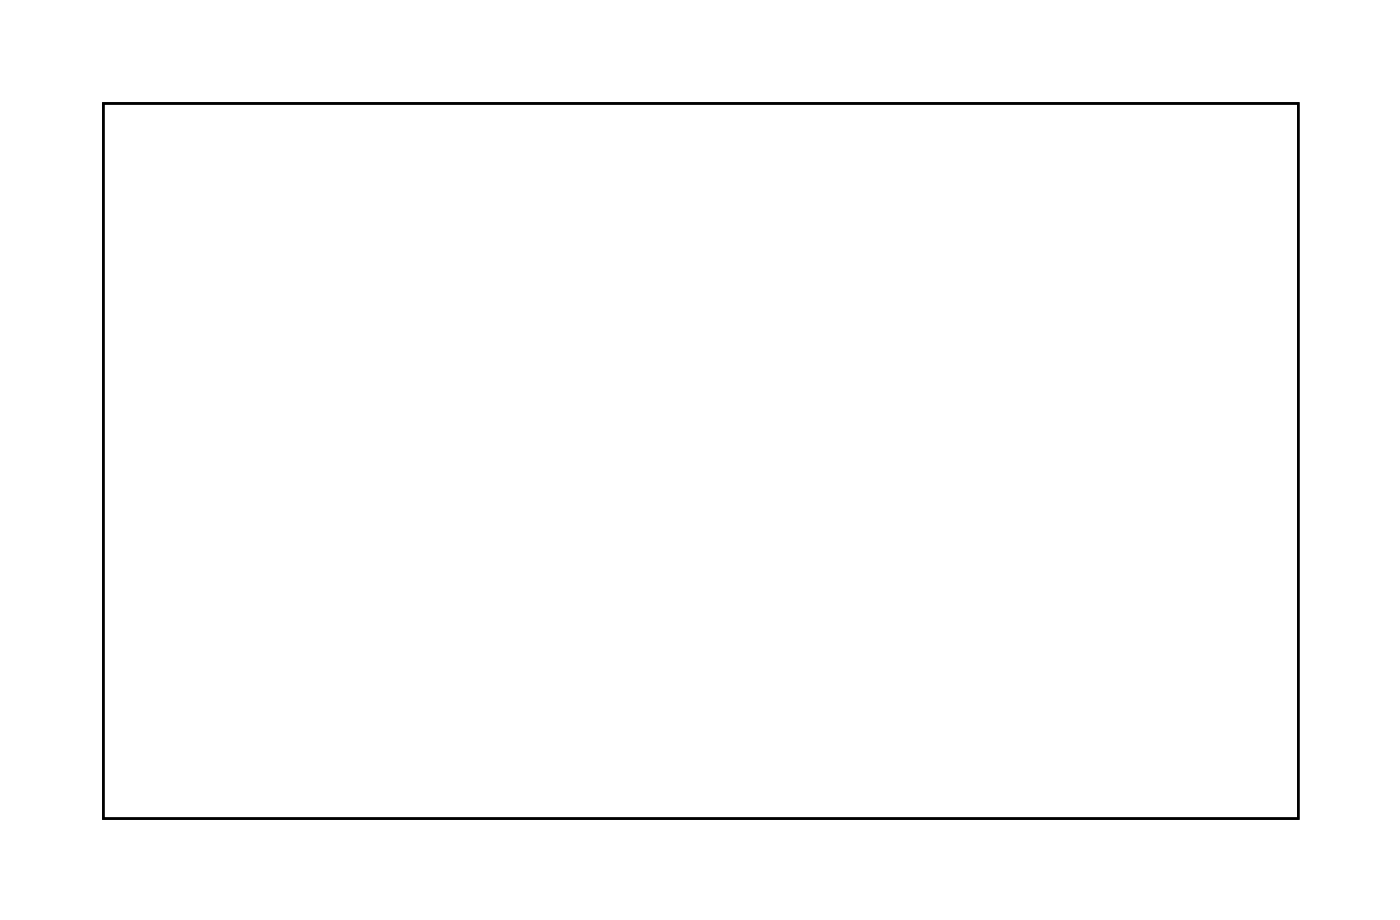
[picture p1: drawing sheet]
<svg xmlns="http://www.w3.org/2000/svg" width="116mm" height="76mm" viewBox="0 0 116 76" stroke-linecap="round" stroke-linejoin="round" font-family="sans-serif">
<path d="M8.6 8.6h99v59.2h-99z" fill="none" stroke="#000" stroke-width=".2"/>
<path d="M8.6 8.6h99v59.2h-99z" fill="none" stroke="#000" stroke-width=".08"/>
<circle cx="16.1" cy="57.3" r=".35" fill="#fff"/>
<circle cx="16.1" cy="57.3" r=".35" fill="none" stroke="#fff" stroke-width=".55"/>
<circle cx="61.8" cy="19.2" r=".35" fill="#fff"/>
<circle cx="61.8" cy="19.2" r=".35" fill="none" stroke="#fff" stroke-width=".55"/>
<circle cx="74.5" cy="57.3" r=".75" fill="#fff"/>
<circle cx="74.5" cy="57.3" r=".75" fill="none" stroke="#fff" stroke-width=".75" stroke-linecap="butt"/>
<circle cx="77.1" cy="52.2" r=".7" fill="#fff"/>
<circle cx="77.1" cy="52.2" r=".7" fill="none" stroke="#fff" stroke-width=".76" stroke-linecap="butt"/>
<circle cx="69.9" cy="45" r=".7" fill="#fff"/>
<circle cx="69.9" cy="45" r=".7" fill="none" stroke="#fff" stroke-width=".76" stroke-linecap="butt"/>
<circle cx="74.5" cy="62.4" r=".74" fill="#fff"/>
<circle cx="74.5" cy="62.4" r=".74" fill="none" stroke="#fff" stroke-width=".76" stroke-linecap="butt"/>
<circle cx="77.1" cy="62.4" r=".74" fill="#fff"/>
<circle cx="77.1" cy="62.4" r=".74" fill="none" stroke="#fff" stroke-width=".76" stroke-linecap="butt"/>
<circle cx="41.5" cy="57.3" r=".75" fill="#fff"/>
<circle cx="41.5" cy="57.3" r=".75" fill="none" stroke="#fff" stroke-width=".76" stroke-linecap="butt"/>
<circle cx="44.1" cy="57.3" r=".75" fill="#fff"/>
<circle cx="44.1" cy="57.3" r=".75" fill="none" stroke="#fff" stroke-width=".76" stroke-linecap="butt"/>
<circle cx="46.6" cy="57.3" r=".75" fill="#fff"/>
<circle cx="46.6" cy="57.3" r=".75" fill="none" stroke="#fff" stroke-width=".76" stroke-linecap="butt"/>
<circle cx="49.1" cy="57.3" r=".75" fill="#fff"/>
<circle cx="49.1" cy="57.3" r=".75" fill="none" stroke="#fff" stroke-width=".76" stroke-linecap="butt"/>
<circle cx="51.7" cy="57.3" r=".75" fill="#fff"/>
<circle cx="51.7" cy="57.3" r=".75" fill="none" stroke="#fff" stroke-width=".76" stroke-linecap="butt"/>
<circle cx="54.2" cy="57.3" r=".75" fill="#fff"/>
<circle cx="54.2" cy="57.3" r=".75" fill="none" stroke="#fff" stroke-width=".76" stroke-linecap="butt"/>
<circle cx="69.5" cy="57.3" r=".75" fill="#fff"/>
<circle cx="69.5" cy="57.3" r=".75" fill="none" stroke="#fff" stroke-width=".76" stroke-linecap="butt"/>
<circle cx="66.9" cy="57.3" r=".75" fill="#fff"/>
<circle cx="66.9" cy="57.3" r=".75" fill="none" stroke="#fff" stroke-width=".76" stroke-linecap="butt"/>
<circle cx="64.4" cy="57.3" r=".75" fill="#fff"/>
<circle cx="64.4" cy="57.3" r=".75" fill="none" stroke="#fff" stroke-width=".76" stroke-linecap="butt"/>
<circle cx="59.3" cy="57.3" r=".75" fill="#fff"/>
<circle cx="59.3" cy="57.3" r=".75" fill="none" stroke="#fff" stroke-width=".76" stroke-linecap="butt"/>
<circle cx="92.3" cy="57.3" r=".75" fill="#fff"/>
<circle cx="92.3" cy="57.3" r=".75" fill="none" stroke="#fff" stroke-width=".76" stroke-linecap="butt"/>
<circle cx="89.8" cy="57.3" r=".75" fill="#fff"/>
<circle cx="89.8" cy="57.3" r=".75" fill="none" stroke="#fff" stroke-width=".76" stroke-linecap="butt"/>
<circle cx="87.2" cy="57.3" r=".75" fill="#fff"/>
<circle cx="87.2" cy="57.3" r=".75" fill="none" stroke="#fff" stroke-width=".76" stroke-linecap="butt"/>
<circle cx="84.7" cy="57.3" r=".75" fill="#fff"/>
<circle cx="84.7" cy="57.3" r=".75" fill="none" stroke="#fff" stroke-width=".76" stroke-linecap="butt"/>
<circle cx="61.8" cy="57.3" r=".75" fill="#fff"/>
<circle cx="61.8" cy="57.3" r=".75" fill="none" stroke="#fff" stroke-width=".76" stroke-linecap="butt"/>
<circle cx="72" cy="57.3" r=".75" fill="#fff"/>
<circle cx="72" cy="57.3" r=".75" fill="none" stroke="#fff" stroke-width=".76" stroke-linecap="butt"/>
<circle cx="41.5" cy="62.4" r=".72" fill="#fff"/>
<circle cx="41.5" cy="62.4" r=".72" fill="none" stroke="#fff" stroke-width=".69" stroke-linecap="butt"/>
<circle cx="44.1" cy="62.4" r=".72" fill="#fff"/>
<circle cx="44.1" cy="62.4" r=".72" fill="none" stroke="#fff" stroke-width=".69" stroke-linecap="butt"/>
<circle cx="46.6" cy="62.4" r=".72" fill="#fff"/>
<circle cx="46.6" cy="62.4" r=".72" fill="none" stroke="#fff" stroke-width=".69" stroke-linecap="butt"/>
<circle cx="49.1" cy="62.4" r=".72" fill="#fff"/>
<circle cx="49.1" cy="62.4" r=".72" fill="none" stroke="#fff" stroke-width=".69" stroke-linecap="butt"/>
<circle cx="51.7" cy="62.4" r=".72" fill="#fff"/>
<circle cx="51.7" cy="62.4" r=".72" fill="none" stroke="#fff" stroke-width=".69" stroke-linecap="butt"/>
<circle cx="54.2" cy="62.4" r=".72" fill="#fff"/>
<circle cx="54.2" cy="62.4" r=".72" fill="none" stroke="#fff" stroke-width=".69" stroke-linecap="butt"/>
<circle cx="59.3" cy="62.4" r=".72" fill="#fff"/>
<circle cx="59.3" cy="62.4" r=".72" fill="none" stroke="#fff" stroke-width=".69" stroke-linecap="butt"/>
<circle cx="61.8" cy="62.4" r=".72" fill="#fff"/>
<circle cx="61.8" cy="62.4" r=".72" fill="none" stroke="#fff" stroke-width=".69" stroke-linecap="butt"/>
<circle cx="64.4" cy="62.4" r=".72" fill="#fff"/>
<circle cx="64.4" cy="62.4" r=".72" fill="none" stroke="#fff" stroke-width=".69" stroke-linecap="butt"/>
<circle cx="66.9" cy="62.4" r=".72" fill="#fff"/>
<circle cx="66.9" cy="62.4" r=".72" fill="none" stroke="#fff" stroke-width=".69" stroke-linecap="butt"/>
<circle cx="69.5" cy="62.4" r=".72" fill="#fff"/>
<circle cx="69.5" cy="62.4" r=".72" fill="none" stroke="#fff" stroke-width=".69" stroke-linecap="butt"/>
<circle cx="72" cy="62.4" r=".72" fill="#fff"/>
<circle cx="72" cy="62.4" r=".72" fill="none" stroke="#fff" stroke-width=".69" stroke-linecap="butt"/>
<circle cx="59.3" cy="52.2" r=".74" fill="#fff"/>
<circle cx="59.3" cy="52.2" r=".74" fill="none" stroke="#fff" stroke-width=".76" stroke-linecap="butt"/>
<circle cx="61.8" cy="52.2" r=".74" fill="#fff"/>
<circle cx="61.8" cy="52.2" r=".74" fill="none" stroke="#fff" stroke-width=".76" stroke-linecap="butt"/>
<circle cx="51.7" cy="52.2" r=".74" fill="#fff"/>
<circle cx="51.7" cy="52.2" r=".74" fill="none" stroke="#fff" stroke-width=".76" stroke-linecap="butt"/>
<circle cx="54.2" cy="52.2" r=".74" fill="#fff"/>
<circle cx="54.2" cy="52.2" r=".74" fill="none" stroke="#fff" stroke-width=".76" stroke-linecap="butt"/>
<circle cx="36.4" cy="52.2" r=".74" fill="#fff"/>
<circle cx="36.4" cy="52.2" r=".74" fill="none" stroke="#fff" stroke-width=".76" stroke-linecap="butt"/>
<circle cx="39" cy="52.2" r=".74" fill="#fff"/>
<circle cx="39" cy="52.2" r=".74" fill="none" stroke="#fff" stroke-width=".76" stroke-linecap="butt"/>
<circle cx="46.6" cy="31.9" r=".74" fill="#fff"/>
<circle cx="46.6" cy="31.9" r=".74" fill="none" stroke="#fff" stroke-width=".76" stroke-linecap="butt"/>
<circle cx="46.6" cy="29.4" r=".74" fill="#fff"/>
<circle cx="46.6" cy="29.4" r=".74" fill="none" stroke="#fff" stroke-width=".76" stroke-linecap="butt"/>
<circle cx="28.8" cy="52.2" r=".74" fill="#fff"/>
<circle cx="28.8" cy="52.2" r=".74" fill="none" stroke="#fff" stroke-width=".76" stroke-linecap="butt"/>
<circle cx="31.4" cy="52.2" r=".74" fill="#fff"/>
<circle cx="31.4" cy="52.2" r=".74" fill="none" stroke="#fff" stroke-width=".76" stroke-linecap="butt"/>
<circle cx="21.2" cy="52.2" r=".74" fill="#fff"/>
<circle cx="21.2" cy="52.2" r=".74" fill="none" stroke="#fff" stroke-width=".76" stroke-linecap="butt"/>
<circle cx="23.7" cy="52.2" r=".74" fill="#fff"/>
<circle cx="23.7" cy="52.2" r=".74" fill="none" stroke="#fff" stroke-width=".76" stroke-linecap="butt"/>
<circle cx="13.6" cy="52.2" r=".74" fill="#fff"/>
<circle cx="13.6" cy="52.2" r=".74" fill="none" stroke="#fff" stroke-width=".76" stroke-linecap="butt"/>
<circle cx="16.1" cy="52.2" r=".74" fill="#fff"/>
<circle cx="16.1" cy="52.2" r=".74" fill="none" stroke="#fff" stroke-width=".76" stroke-linecap="butt"/>
<circle cx="59.3" cy="42.1" r=".74" fill="#fff"/>
<circle cx="59.3" cy="42.1" r=".74" fill="none" stroke="#fff" stroke-width=".76" stroke-linecap="butt"/>
<circle cx="61.8" cy="42.1" r=".74" fill="#fff"/>
<circle cx="61.8" cy="42.1" r=".74" fill="none" stroke="#fff" stroke-width=".76" stroke-linecap="butt"/>
<circle cx="64.4" cy="42.1" r=".74" fill="#fff"/>
<circle cx="64.4" cy="42.1" r=".74" fill="none" stroke="#fff" stroke-width=".76" stroke-linecap="butt"/>
<circle cx="66.9" cy="42.1" r=".74" fill="#fff"/>
<circle cx="66.9" cy="42.1" r=".74" fill="none" stroke="#fff" stroke-width=".76" stroke-linecap="butt"/>
<circle cx="69.5" cy="42.1" r=".74" fill="#fff"/>
<circle cx="69.5" cy="42.1" r=".74" fill="none" stroke="#fff" stroke-width=".76" stroke-linecap="butt"/>
<circle cx="72" cy="42.1" r=".74" fill="#fff"/>
<circle cx="72" cy="42.1" r=".74" fill="none" stroke="#fff" stroke-width=".76" stroke-linecap="butt"/>
<circle cx="54.2" cy="37" r=".35" fill="#fff"/>
<circle cx="54.2" cy="37" r=".35" fill="none" stroke="#fff" stroke-width=".55"/>
<circle cx="54.2" cy="31.9" r=".35" fill="#fff"/>
<circle cx="54.2" cy="31.9" r=".35" fill="none" stroke="#fff" stroke-width=".55"/>
<circle cx="82.2" cy="62.4" r=".74" fill="#fff"/>
<circle cx="82.2" cy="62.4" r=".74" fill="none" stroke="#fff" stroke-width=".76" stroke-linecap="butt"/>
<circle cx="84.7" cy="62.4" r=".74" fill="#fff"/>
<circle cx="84.7" cy="62.4" r=".74" fill="none" stroke="#fff" stroke-width=".76" stroke-linecap="butt"/>
<circle cx="87.2" cy="62.4" r=".74" fill="#fff"/>
<circle cx="87.2" cy="62.4" r=".74" fill="none" stroke="#fff" stroke-width=".76" stroke-linecap="butt"/>
<circle cx="89.8" cy="62.4" r=".74" fill="#fff"/>
<circle cx="89.8" cy="62.4" r=".74" fill="none" stroke="#fff" stroke-width=".76" stroke-linecap="butt"/>
<circle cx="92.3" cy="62.4" r=".74" fill="#fff"/>
<circle cx="92.3" cy="62.4" r=".74" fill="none" stroke="#fff" stroke-width=".76" stroke-linecap="butt"/>
<circle cx="94.9" cy="62.4" r=".74" fill="#fff"/>
<circle cx="94.9" cy="62.4" r=".74" fill="none" stroke="#fff" stroke-width=".76" stroke-linecap="butt"/>
<circle cx="97.4" cy="62.4" r=".74" fill="#fff"/>
<circle cx="97.4" cy="62.4" r=".74" fill="none" stroke="#fff" stroke-width=".76" stroke-linecap="butt"/>
<circle cx="99.9" cy="62.4" r=".74" fill="#fff"/>
<circle cx="99.9" cy="62.4" r=".74" fill="none" stroke="#fff" stroke-width=".76" stroke-linecap="butt"/>
<circle cx="102.4" cy="14.2" r=".74" fill="#fff"/>
<circle cx="102.4" cy="14.2" r=".74" fill="none" stroke="#fff" stroke-width=".76" stroke-linecap="butt"/>
<circle cx="102.4" cy="16.7" r=".74" fill="#fff"/>
<circle cx="102.4" cy="16.7" r=".74" fill="none" stroke="#fff" stroke-width=".76" stroke-linecap="butt"/>
<circle cx="102.4" cy="19.3" r=".74" fill="#fff"/>
<circle cx="102.4" cy="19.3" r=".74" fill="none" stroke="#fff" stroke-width=".76" stroke-linecap="butt"/>
<circle cx="102.4" cy="21.8" r=".74" fill="#fff"/>
<circle cx="102.4" cy="21.8" r=".74" fill="none" stroke="#fff" stroke-width=".76" stroke-linecap="butt"/>
<circle cx="102.4" cy="24.3" r=".74" fill="#fff"/>
<circle cx="102.4" cy="24.3" r=".74" fill="none" stroke="#fff" stroke-width=".76" stroke-linecap="butt"/>
<circle cx="102.4" cy="26.9" r=".74" fill="#fff"/>
<circle cx="102.4" cy="26.9" r=".74" fill="none" stroke="#fff" stroke-width=".76" stroke-linecap="butt"/>
<circle cx="102.4" cy="29.4" r=".74" fill="#fff"/>
<circle cx="102.4" cy="29.4" r=".74" fill="none" stroke="#fff" stroke-width=".76" stroke-linecap="butt"/>
<circle cx="102.4" cy="32" r=".74" fill="#fff"/>
<circle cx="102.4" cy="32" r=".74" fill="none" stroke="#fff" stroke-width=".76" stroke-linecap="butt"/>
<circle cx="102.4" cy="34.5" r=".74" fill="#fff"/>
<circle cx="102.4" cy="34.5" r=".74" fill="none" stroke="#fff" stroke-width=".76" stroke-linecap="butt"/>
<circle cx="102.4" cy="37" r=".74" fill="#fff"/>
<circle cx="102.4" cy="37" r=".74" fill="none" stroke="#fff" stroke-width=".76" stroke-linecap="butt"/>
<circle cx="102.4" cy="39.6" r=".74" fill="#fff"/>
<circle cx="102.4" cy="39.6" r=".74" fill="none" stroke="#fff" stroke-width=".76" stroke-linecap="butt"/>
<circle cx="102.4" cy="42.1" r=".74" fill="#fff"/>
<circle cx="102.4" cy="42.1" r=".74" fill="none" stroke="#fff" stroke-width=".76" stroke-linecap="butt"/>
<circle cx="102.4" cy="44.7" r=".74" fill="#fff"/>
<circle cx="102.4" cy="44.7" r=".74" fill="none" stroke="#fff" stroke-width=".76" stroke-linecap="butt"/>
<circle cx="102.4" cy="47.2" r=".74" fill="#fff"/>
<circle cx="102.4" cy="47.2" r=".74" fill="none" stroke="#fff" stroke-width=".76" stroke-linecap="butt"/>
<circle cx="102.4" cy="49.7" r=".74" fill="#fff"/>
<circle cx="102.4" cy="49.7" r=".74" fill="none" stroke="#fff" stroke-width=".76" stroke-linecap="butt"/>
<circle cx="102.4" cy="52.3" r=".74" fill="#fff"/>
<circle cx="102.4" cy="52.3" r=".74" fill="none" stroke="#fff" stroke-width=".76" stroke-linecap="butt"/>
<circle cx="102.4" cy="54.8" r=".74" fill="#fff"/>
<circle cx="102.4" cy="54.8" r=".74" fill="none" stroke="#fff" stroke-width=".76" stroke-linecap="butt"/>
<circle cx="102.4" cy="57.4" r=".74" fill="#fff"/>
<circle cx="102.4" cy="57.4" r=".74" fill="none" stroke="#fff" stroke-width=".76" stroke-linecap="butt"/>
<circle cx="102.4" cy="14.2" r=".74" fill="#fff"/>
<circle cx="102.4" cy="14.2" r=".74" fill="none" stroke="#fff" stroke-width=".76" stroke-linecap="butt"/>
<circle cx="102.4" cy="16.7" r=".74" fill="#fff"/>
<circle cx="102.4" cy="16.7" r=".74" fill="none" stroke="#fff" stroke-width=".76" stroke-linecap="butt"/>
<circle cx="102.4" cy="19.3" r=".74" fill="#fff"/>
<circle cx="102.4" cy="19.3" r=".74" fill="none" stroke="#fff" stroke-width=".76" stroke-linecap="butt"/>
<circle cx="102.4" cy="21.8" r=".74" fill="#fff"/>
<circle cx="102.4" cy="21.8" r=".74" fill="none" stroke="#fff" stroke-width=".76" stroke-linecap="butt"/>
<circle cx="102.4" cy="24.3" r=".74" fill="#fff"/>
<circle cx="102.4" cy="24.3" r=".74" fill="none" stroke="#fff" stroke-width=".76" stroke-linecap="butt"/>
<circle cx="102.4" cy="26.9" r=".74" fill="#fff"/>
<circle cx="102.4" cy="26.9" r=".74" fill="none" stroke="#fff" stroke-width=".76" stroke-linecap="butt"/>
<circle cx="102.4" cy="29.4" r=".74" fill="#fff"/>
<circle cx="102.4" cy="29.4" r=".74" fill="none" stroke="#fff" stroke-width=".76" stroke-linecap="butt"/>
<circle cx="102.4" cy="32" r=".74" fill="#fff"/>
<circle cx="102.4" cy="32" r=".74" fill="none" stroke="#fff" stroke-width=".76" stroke-linecap="butt"/>
<circle cx="102.4" cy="34.5" r=".74" fill="#fff"/>
<circle cx="102.4" cy="34.5" r=".74" fill="none" stroke="#fff" stroke-width=".76" stroke-linecap="butt"/>
<circle cx="102.4" cy="37" r=".74" fill="#fff"/>
<circle cx="102.4" cy="37" r=".74" fill="none" stroke="#fff" stroke-width=".76" stroke-linecap="butt"/>
<circle cx="102.4" cy="39.6" r=".74" fill="#fff"/>
<circle cx="102.4" cy="39.6" r=".74" fill="none" stroke="#fff" stroke-width=".76" stroke-linecap="butt"/>
<circle cx="102.4" cy="42.1" r=".74" fill="#fff"/>
<circle cx="102.4" cy="42.1" r=".74" fill="none" stroke="#fff" stroke-width=".76" stroke-linecap="butt"/>
<circle cx="102.4" cy="44.7" r=".74" fill="#fff"/>
<circle cx="102.4" cy="44.7" r=".74" fill="none" stroke="#fff" stroke-width=".76" stroke-linecap="butt"/>
<circle cx="102.4" cy="47.2" r=".74" fill="#fff"/>
<circle cx="102.4" cy="47.2" r=".74" fill="none" stroke="#fff" stroke-width=".76" stroke-linecap="butt"/>
<circle cx="102.4" cy="49.7" r=".74" fill="#fff"/>
<circle cx="102.4" cy="49.7" r=".74" fill="none" stroke="#fff" stroke-width=".76" stroke-linecap="butt"/>
<circle cx="102.4" cy="52.3" r=".74" fill="#fff"/>
<circle cx="102.4" cy="52.3" r=".74" fill="none" stroke="#fff" stroke-width=".76" stroke-linecap="butt"/>
<circle cx="102.4" cy="54.8" r=".74" fill="#fff"/>
<circle cx="102.4" cy="54.8" r=".74" fill="none" stroke="#fff" stroke-width=".76" stroke-linecap="butt"/>
<circle cx="102.4" cy="57.4" r=".74" fill="#fff"/>
<circle cx="102.4" cy="57.4" r=".74" fill="none" stroke="#fff" stroke-width=".76" stroke-linecap="butt"/>
<circle cx="105" cy="57.4" r=".74" fill="#fff"/>
<circle cx="105" cy="57.4" r=".74" fill="none" stroke="#fff" stroke-width=".76" stroke-linecap="butt"/>
<circle cx="105" cy="54.8" r=".74" fill="#fff"/>
<circle cx="105" cy="54.8" r=".74" fill="none" stroke="#fff" stroke-width=".76" stroke-linecap="butt"/>
<circle cx="105" cy="52.3" r=".74" fill="#fff"/>
<circle cx="105" cy="52.3" r=".74" fill="none" stroke="#fff" stroke-width=".76" stroke-linecap="butt"/>
<circle cx="105" cy="49.7" r=".74" fill="#fff"/>
<circle cx="105" cy="49.7" r=".74" fill="none" stroke="#fff" stroke-width=".76" stroke-linecap="butt"/>
<circle cx="105" cy="47.2" r=".74" fill="#fff"/>
<circle cx="105" cy="47.2" r=".74" fill="none" stroke="#fff" stroke-width=".76" stroke-linecap="butt"/>
<circle cx="105" cy="44.7" r=".74" fill="#fff"/>
<circle cx="105" cy="44.7" r=".74" fill="none" stroke="#fff" stroke-width=".76" stroke-linecap="butt"/>
<circle cx="105" cy="42.1" r=".74" fill="#fff"/>
<circle cx="105" cy="42.1" r=".74" fill="none" stroke="#fff" stroke-width=".76" stroke-linecap="butt"/>
<circle cx="105" cy="39.6" r=".74" fill="#fff"/>
<circle cx="105" cy="39.6" r=".74" fill="none" stroke="#fff" stroke-width=".76" stroke-linecap="butt"/>
<circle cx="105" cy="37" r=".74" fill="#fff"/>
<circle cx="105" cy="37" r=".74" fill="none" stroke="#fff" stroke-width=".76" stroke-linecap="butt"/>
<circle cx="105" cy="34.5" r=".74" fill="#fff"/>
<circle cx="105" cy="34.5" r=".74" fill="none" stroke="#fff" stroke-width=".76" stroke-linecap="butt"/>
<circle cx="105" cy="32" r=".74" fill="#fff"/>
<circle cx="105" cy="32" r=".74" fill="none" stroke="#fff" stroke-width=".76" stroke-linecap="butt"/>
<circle cx="105" cy="29.4" r=".74" fill="#fff"/>
<circle cx="105" cy="29.4" r=".74" fill="none" stroke="#fff" stroke-width=".76" stroke-linecap="butt"/>
<circle cx="105" cy="26.9" r=".74" fill="#fff"/>
<circle cx="105" cy="26.9" r=".74" fill="none" stroke="#fff" stroke-width=".76" stroke-linecap="butt"/>
<circle cx="105" cy="24.3" r=".74" fill="#fff"/>
<circle cx="105" cy="24.3" r=".74" fill="none" stroke="#fff" stroke-width=".76" stroke-linecap="butt"/>
<circle cx="105" cy="21.8" r=".74" fill="#fff"/>
<circle cx="105" cy="21.8" r=".74" fill="none" stroke="#fff" stroke-width=".76" stroke-linecap="butt"/>
<circle cx="105" cy="19.3" r=".74" fill="#fff"/>
<circle cx="105" cy="19.3" r=".74" fill="none" stroke="#fff" stroke-width=".76" stroke-linecap="butt"/>
<circle cx="105" cy="16.7" r=".74" fill="#fff"/>
<circle cx="105" cy="16.7" r=".74" fill="none" stroke="#fff" stroke-width=".76" stroke-linecap="butt"/>
<circle cx="105" cy="14.2" r=".74" fill="#fff"/>
<circle cx="105" cy="14.2" r=".74" fill="none" stroke="#fff" stroke-width=".76" stroke-linecap="butt"/>
<circle cx="77.1" cy="14.1" r=".74" fill="#fff"/>
<circle cx="77.1" cy="14.1" r=".74" fill="none" stroke="#fff" stroke-width=".76" stroke-linecap="butt"/>
<circle cx="79.6" cy="14.1" r=".74" fill="#fff"/>
<circle cx="79.6" cy="14.1" r=".74" fill="none" stroke="#fff" stroke-width=".76" stroke-linecap="butt"/>
<circle cx="82.2" cy="14.1" r=".74" fill="#fff"/>
<circle cx="82.2" cy="14.1" r=".74" fill="none" stroke="#fff" stroke-width=".76" stroke-linecap="butt"/>
<circle cx="84.7" cy="14.1" r=".74" fill="#fff"/>
<circle cx="84.7" cy="14.1" r=".74" fill="none" stroke="#fff" stroke-width=".76" stroke-linecap="butt"/>
<circle cx="87.2" cy="14.1" r=".74" fill="#fff"/>
<circle cx="87.2" cy="14.1" r=".74" fill="none" stroke="#fff" stroke-width=".76" stroke-linecap="butt"/>
<circle cx="89.8" cy="14.1" r=".74" fill="#fff"/>
<circle cx="89.8" cy="14.1" r=".74" fill="none" stroke="#fff" stroke-width=".76" stroke-linecap="butt"/>
<circle cx="92.3" cy="14.1" r=".74" fill="#fff"/>
<circle cx="92.3" cy="14.1" r=".74" fill="none" stroke="#fff" stroke-width=".76" stroke-linecap="butt"/>
<circle cx="94.9" cy="14.1" r=".74" fill="#fff"/>
<circle cx="94.9" cy="14.1" r=".74" fill="none" stroke="#fff" stroke-width=".76" stroke-linecap="butt"/>
<circle cx="54.2" cy="14.1" r=".74" fill="#fff"/>
<circle cx="54.2" cy="14.1" r=".74" fill="none" stroke="#fff" stroke-width=".76" stroke-linecap="butt"/>
<circle cx="56.8" cy="14.1" r=".74" fill="#fff"/>
<circle cx="56.8" cy="14.1" r=".74" fill="none" stroke="#fff" stroke-width=".76" stroke-linecap="butt"/>
<circle cx="59.3" cy="14.1" r=".74" fill="#fff"/>
<circle cx="59.3" cy="14.1" r=".74" fill="none" stroke="#fff" stroke-width=".76" stroke-linecap="butt"/>
<circle cx="61.8" cy="14.1" r=".74" fill="#fff"/>
<circle cx="61.8" cy="14.1" r=".74" fill="none" stroke="#fff" stroke-width=".76" stroke-linecap="butt"/>
<circle cx="64.4" cy="14.1" r=".74" fill="#fff"/>
<circle cx="64.4" cy="14.1" r=".74" fill="none" stroke="#fff" stroke-width=".76" stroke-linecap="butt"/>
<circle cx="66.9" cy="14.1" r=".74" fill="#fff"/>
<circle cx="66.9" cy="14.1" r=".74" fill="none" stroke="#fff" stroke-width=".76" stroke-linecap="butt"/>
<circle cx="69.5" cy="14.1" r=".74" fill="#fff"/>
<circle cx="69.5" cy="14.1" r=".74" fill="none" stroke="#fff" stroke-width=".76" stroke-linecap="butt"/>
<circle cx="72" cy="14.1" r=".74" fill="#fff"/>
<circle cx="72" cy="14.1" r=".74" fill="none" stroke="#fff" stroke-width=".76" stroke-linecap="butt"/>
<circle cx="32.4" cy="14.1" r=".74" fill="#fff"/>
<circle cx="32.4" cy="14.1" r=".74" fill="none" stroke="#fff" stroke-width=".76" stroke-linecap="butt"/>
<circle cx="34.9" cy="14.1" r=".74" fill="#fff"/>
<circle cx="34.9" cy="14.1" r=".74" fill="none" stroke="#fff" stroke-width=".76" stroke-linecap="butt"/>
<circle cx="37.5" cy="14.1" r=".74" fill="#fff"/>
<circle cx="37.5" cy="14.1" r=".74" fill="none" stroke="#fff" stroke-width=".76" stroke-linecap="butt"/>
<circle cx="40" cy="14.1" r=".74" fill="#fff"/>
<circle cx="40" cy="14.1" r=".74" fill="none" stroke="#fff" stroke-width=".76" stroke-linecap="butt"/>
<circle cx="42.5" cy="14.1" r=".74" fill="#fff"/>
<circle cx="42.5" cy="14.1" r=".74" fill="none" stroke="#fff" stroke-width=".76" stroke-linecap="butt"/>
<circle cx="45.1" cy="14.1" r=".74" fill="#fff"/>
<circle cx="45.1" cy="14.1" r=".74" fill="none" stroke="#fff" stroke-width=".76" stroke-linecap="butt"/>
<circle cx="47.6" cy="14.1" r=".74" fill="#fff"/>
<circle cx="47.6" cy="14.1" r=".74" fill="none" stroke="#fff" stroke-width=".76" stroke-linecap="butt"/>
<circle cx="50.2" cy="14.1" r=".74" fill="#fff"/>
<circle cx="50.2" cy="14.1" r=".74" fill="none" stroke="#fff" stroke-width=".76" stroke-linecap="butt"/>
<circle cx="41.5" cy="47.2" r=".35" fill="#fff"/>
<circle cx="41.5" cy="47.2" r=".35" fill="none" stroke="#fff" stroke-width=".55"/>
<circle cx="46.6" cy="47.2" r=".35" fill="#fff"/>
<circle cx="46.6" cy="47.2" r=".35" fill="none" stroke="#fff" stroke-width=".55"/>
<circle cx="59.3" cy="21.8" r=".74" fill="#fff"/>
<circle cx="59.3" cy="21.8" r=".74" fill="none" stroke="#fff" stroke-width=".76" stroke-linecap="butt"/>
<circle cx="61.8" cy="21.8" r=".74" fill="#fff"/>
<circle cx="61.8" cy="21.8" r=".74" fill="none" stroke="#fff" stroke-width=".76" stroke-linecap="butt"/>
<circle cx="64.4" cy="21.8" r=".74" fill="#fff"/>
<circle cx="64.4" cy="21.8" r=".74" fill="none" stroke="#fff" stroke-width=".76" stroke-linecap="butt"/>
<circle cx="66.9" cy="21.8" r=".74" fill="#fff"/>
<circle cx="66.9" cy="21.8" r=".74" fill="none" stroke="#fff" stroke-width=".76" stroke-linecap="butt"/>
<circle cx="69.5" cy="21.8" r=".74" fill="#fff"/>
<circle cx="69.5" cy="21.8" r=".74" fill="none" stroke="#fff" stroke-width=".76" stroke-linecap="butt"/>
<circle cx="72" cy="21.8" r=".74" fill="#fff"/>
<circle cx="72" cy="21.8" r=".74" fill="none" stroke="#fff" stroke-width=".76" stroke-linecap="butt"/>
<path d="M33.2 41.4h1.4v1.4h-1.4z" fill="#fff"/>
<path d="M33.2 41.4h1.4v1.4h-1.4z" fill="none" stroke="#fff" stroke-width=".76" stroke-linecap="butt"/>
<circle cx="33.9" cy="42.1" r=".7" fill="#fff"/>
<circle cx="33.9" cy="42.1" r=".7" fill="none" stroke="#fff" stroke-width=".76" stroke-linecap="butt"/>
<circle cx="33.9" cy="34.5" r=".7" fill="#fff"/>
<circle cx="33.9" cy="34.5" r=".7" fill="none" stroke="#fff" stroke-width=".76" stroke-linecap="butt"/>
<circle cx="36.4" cy="42.1" r=".7" fill="#fff"/>
<circle cx="36.4" cy="42.1" r=".7" fill="none" stroke="#fff" stroke-width=".76" stroke-linecap="butt"/>
<circle cx="36.4" cy="34.5" r=".7" fill="#fff"/>
<circle cx="36.4" cy="34.5" r=".7" fill="none" stroke="#fff" stroke-width=".76" stroke-linecap="butt"/>
<circle cx="39" cy="42.1" r=".7" fill="#fff"/>
<circle cx="39" cy="42.1" r=".7" fill="none" stroke="#fff" stroke-width=".76" stroke-linecap="butt"/>
<circle cx="39" cy="34.5" r=".7" fill="#fff"/>
<circle cx="39" cy="34.5" r=".7" fill="none" stroke="#fff" stroke-width=".76" stroke-linecap="butt"/>
<circle cx="41.5" cy="42.1" r=".7" fill="#fff"/>
<circle cx="41.5" cy="42.1" r=".7" fill="none" stroke="#fff" stroke-width=".76" stroke-linecap="butt"/>
<circle cx="41.5" cy="34.5" r=".7" fill="#fff"/>
<circle cx="41.5" cy="34.5" r=".7" fill="none" stroke="#fff" stroke-width=".76" stroke-linecap="butt"/>
<circle cx="44.1" cy="42.1" r=".7" fill="#fff"/>
<circle cx="44.1" cy="42.1" r=".7" fill="none" stroke="#fff" stroke-width=".76" stroke-linecap="butt"/>
<circle cx="44.1" cy="34.5" r=".7" fill="#fff"/>
<circle cx="44.1" cy="34.5" r=".7" fill="none" stroke="#fff" stroke-width=".76" stroke-linecap="butt"/>
<circle cx="46.6" cy="42.1" r=".7" fill="#fff"/>
<circle cx="46.6" cy="42.1" r=".7" fill="none" stroke="#fff" stroke-width=".76" stroke-linecap="butt"/>
<circle cx="46.6" cy="34.5" r=".7" fill="#fff"/>
<circle cx="46.6" cy="34.5" r=".7" fill="none" stroke="#fff" stroke-width=".76" stroke-linecap="butt"/>
<circle cx="49.1" cy="42.1" r=".7" fill="#fff"/>
<circle cx="49.1" cy="42.1" r=".7" fill="none" stroke="#fff" stroke-width=".76" stroke-linecap="butt"/>
<circle cx="49.1" cy="34.5" r=".7" fill="#fff"/>
<circle cx="49.1" cy="34.5" r=".7" fill="none" stroke="#fff" stroke-width=".76" stroke-linecap="butt"/>
<circle cx="51.7" cy="42.1" r=".7" fill="#fff"/>
<circle cx="51.7" cy="42.1" r=".7" fill="none" stroke="#fff" stroke-width=".76" stroke-linecap="butt"/>
<circle cx="51.7" cy="34.5" r=".7" fill="#fff"/>
<circle cx="51.7" cy="34.5" r=".7" fill="none" stroke="#fff" stroke-width=".76" stroke-linecap="butt"/>
<path d="M33.2 26.1h1.4v1.4h-1.4z" fill="#fff"/>
<path d="M33.2 26.1h1.4v1.4h-1.4z" fill="none" stroke="#fff" stroke-width=".76" stroke-linecap="butt"/>
<circle cx="33.9" cy="26.8" r=".7" fill="#fff"/>
<circle cx="33.9" cy="26.8" r=".7" fill="none" stroke="#fff" stroke-width=".76" stroke-linecap="butt"/>
<circle cx="33.9" cy="19.2" r=".7" fill="#fff"/>
<circle cx="33.9" cy="19.2" r=".7" fill="none" stroke="#fff" stroke-width=".76" stroke-linecap="butt"/>
<circle cx="36.4" cy="26.8" r=".7" fill="#fff"/>
<circle cx="36.4" cy="26.8" r=".7" fill="none" stroke="#fff" stroke-width=".76" stroke-linecap="butt"/>
<circle cx="36.4" cy="19.2" r=".7" fill="#fff"/>
<circle cx="36.4" cy="19.2" r=".7" fill="none" stroke="#fff" stroke-width=".76" stroke-linecap="butt"/>
<circle cx="39" cy="26.8" r=".7" fill="#fff"/>
<circle cx="39" cy="26.8" r=".7" fill="none" stroke="#fff" stroke-width=".76" stroke-linecap="butt"/>
<circle cx="39" cy="19.2" r=".7" fill="#fff"/>
<circle cx="39" cy="19.2" r=".7" fill="none" stroke="#fff" stroke-width=".76" stroke-linecap="butt"/>
<circle cx="41.5" cy="26.8" r=".7" fill="#fff"/>
<circle cx="41.5" cy="26.8" r=".7" fill="none" stroke="#fff" stroke-width=".76" stroke-linecap="butt"/>
<circle cx="41.5" cy="19.2" r=".7" fill="#fff"/>
<circle cx="41.5" cy="19.2" r=".7" fill="none" stroke="#fff" stroke-width=".76" stroke-linecap="butt"/>
<circle cx="44.1" cy="26.8" r=".7" fill="#fff"/>
<circle cx="44.1" cy="26.8" r=".7" fill="none" stroke="#fff" stroke-width=".76" stroke-linecap="butt"/>
<circle cx="44.1" cy="19.2" r=".7" fill="#fff"/>
<circle cx="44.1" cy="19.2" r=".7" fill="none" stroke="#fff" stroke-width=".76" stroke-linecap="butt"/>
<circle cx="46.6" cy="26.8" r=".7" fill="#fff"/>
<circle cx="46.6" cy="26.8" r=".7" fill="none" stroke="#fff" stroke-width=".76" stroke-linecap="butt"/>
<circle cx="46.6" cy="19.2" r=".7" fill="#fff"/>
<circle cx="46.6" cy="19.2" r=".7" fill="none" stroke="#fff" stroke-width=".76" stroke-linecap="butt"/>
<circle cx="49.1" cy="26.8" r=".7" fill="#fff"/>
<circle cx="49.1" cy="26.8" r=".7" fill="none" stroke="#fff" stroke-width=".76" stroke-linecap="butt"/>
<circle cx="49.1" cy="19.2" r=".7" fill="#fff"/>
<circle cx="49.1" cy="19.2" r=".7" fill="none" stroke="#fff" stroke-width=".76" stroke-linecap="butt"/>
<circle cx="51.7" cy="26.8" r=".7" fill="#fff"/>
<circle cx="51.7" cy="26.8" r=".7" fill="none" stroke="#fff" stroke-width=".76" stroke-linecap="butt"/>
<circle cx="51.7" cy="19.2" r=".7" fill="#fff"/>
<circle cx="51.7" cy="19.2" r=".7" fill="none" stroke="#fff" stroke-width=".76" stroke-linecap="butt"/>
<circle cx="72" cy="39.5" r=".7" fill="#fff"/>
<circle cx="72" cy="39.5" r=".7" fill="none" stroke="#fff" stroke-width=".76" stroke-linecap="butt"/>
<circle cx="72" cy="29.4" r=".7" fill="#fff"/>
<circle cx="72" cy="29.4" r=".7" fill="none" stroke="#fff" stroke-width=".76" stroke-linecap="butt"/>
<circle cx="66.9" cy="35.5" r=".7" fill="#fff"/>
<circle cx="66.9" cy="35.5" r=".7" fill="none" stroke="#fff" stroke-width=".76" stroke-linecap="butt"/>
<circle cx="66.9" cy="25.3" r=".7" fill="#fff"/>
<circle cx="66.9" cy="25.3" r=".7" fill="none" stroke="#fff" stroke-width=".76" stroke-linecap="butt"/>
<circle cx="26.3" cy="59.9" r=".7" fill="#fff"/>
<circle cx="26.3" cy="59.9" r=".7" fill="none" stroke="#fff" stroke-width=".76" stroke-linecap="butt"/>
<circle cx="36.4" cy="59.9" r=".7" fill="#fff"/>
<circle cx="36.4" cy="59.9" r=".7" fill="none" stroke="#fff" stroke-width=".76" stroke-linecap="butt"/>
<circle cx="72" cy="52.2" r=".7" fill="#fff"/>
<circle cx="72" cy="52.2" r=".7" fill="none" stroke="#fff" stroke-width=".76" stroke-linecap="butt"/>
<circle cx="64.8" cy="45" r=".7" fill="#fff"/>
<circle cx="64.8" cy="45" r=".7" fill="none" stroke="#fff" stroke-width=".76" stroke-linecap="butt"/>
<circle cx="74.5" cy="52.2" r=".7" fill="#fff"/>
<circle cx="74.5" cy="52.2" r=".7" fill="none" stroke="#fff" stroke-width=".76" stroke-linecap="butt"/>
<circle cx="67.4" cy="45" r=".7" fill="#fff"/>
<circle cx="67.4" cy="45" r=".7" fill="none" stroke="#fff" stroke-width=".76" stroke-linecap="butt"/>
<circle cx="61.8" cy="37" r=".7" fill="#fff"/>
<circle cx="61.8" cy="37" r=".7" fill="none" stroke="#fff" stroke-width=".76" stroke-linecap="butt"/>
<circle cx="61.8" cy="26.8" r=".7" fill="#fff"/>
<circle cx="61.8" cy="26.8" r=".7" fill="none" stroke="#fff" stroke-width=".76" stroke-linecap="butt"/>
<circle cx="59.3" cy="39.5" r=".7" fill="#fff"/>
<circle cx="59.3" cy="39.5" r=".7" fill="none" stroke="#fff" stroke-width=".76" stroke-linecap="butt"/>
<circle cx="59.3" cy="29.4" r=".7" fill="#fff"/>
<circle cx="59.3" cy="29.4" r=".7" fill="none" stroke="#fff" stroke-width=".76" stroke-linecap="butt"/>
<circle cx="64.4" cy="35.5" r=".7" fill="#fff"/>
<circle cx="64.4" cy="35.5" r=".7" fill="none" stroke="#fff" stroke-width=".76" stroke-linecap="butt"/>
<circle cx="64.4" cy="25.3" r=".7" fill="#fff"/>
<circle cx="64.4" cy="25.3" r=".7" fill="none" stroke="#fff" stroke-width=".76" stroke-linecap="butt"/>
<circle cx="21.2" cy="26.8" r=".7" fill="#fff"/>
<circle cx="21.2" cy="26.8" r=".7" fill="none" stroke="#fff" stroke-width=".76" stroke-linecap="butt"/>
<circle cx="31.4" cy="26.8" r=".7" fill="#fff"/>
<circle cx="31.4" cy="26.8" r=".7" fill="none" stroke="#fff" stroke-width=".76" stroke-linecap="butt"/>
<circle cx="21.2" cy="19.2" r=".7" fill="#fff"/>
<circle cx="21.2" cy="19.2" r=".7" fill="none" stroke="#fff" stroke-width=".76" stroke-linecap="butt"/>
<circle cx="31.4" cy="19.2" r=".7" fill="#fff"/>
<circle cx="31.4" cy="19.2" r=".7" fill="none" stroke="#fff" stroke-width=".76" stroke-linecap="butt"/>
<circle cx="21.2" cy="21.8" r=".7" fill="#fff"/>
<circle cx="21.2" cy="21.8" r=".7" fill="none" stroke="#fff" stroke-width=".76" stroke-linecap="butt"/>
<circle cx="31.4" cy="21.8" r=".7" fill="#fff"/>
<circle cx="31.4" cy="21.8" r=".7" fill="none" stroke="#fff" stroke-width=".76" stroke-linecap="butt"/>
<circle cx="23.7" cy="14.1" r="1.6" fill="#fff"/>
<circle cx="23.7" cy="14.1" r="1.6" fill="none" stroke="#fff" stroke-width=".25"/>
</svg>
